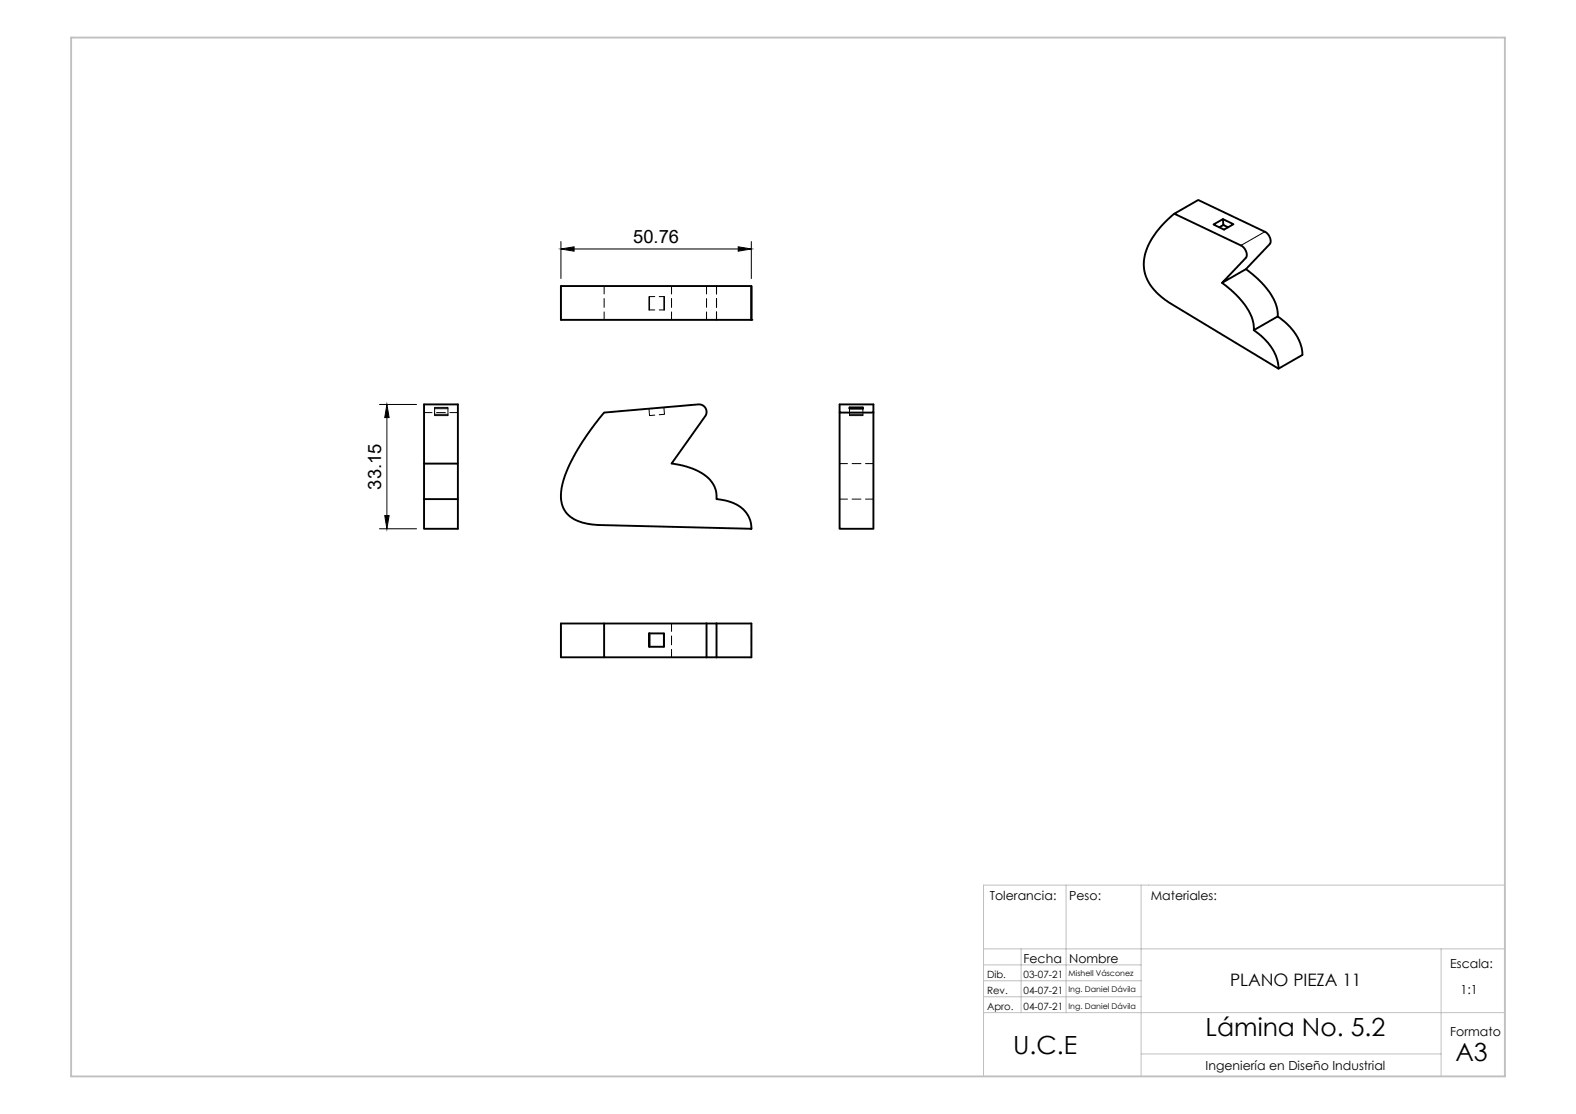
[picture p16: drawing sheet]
<svg xmlns="http://www.w3.org/2000/svg" width="420mm" height="297mm" viewBox="0 0 420 297" stroke-linecap="round" stroke-linejoin="round" font-family="sans-serif">
<defs><g id="words">
<g font-size="6.7">
<text x="270.1" y="281">U.C.E</text>
<text x="321.4" y="276.2">Lámina No. 5.2</text>
<text x="388" y="282.8">A3</text>
</g>
<g font-size="4.9">
<text x="168.8" y="64.8">50.76</text>
<text x="101.6" y="130.5" transform="rotate(-90 101.6 130.5)">33.15</text>
</g>
<text font-size="4.6" x="327.9" y="262.9">PLANO PIEZA 11</text>
<g font-size="3.3">
<text x="263.9" y="240">Tolerancia:</text>
<text x="285" y="240">Peso:</text>
<text x="306.8" y="240">Materiales:</text>
<text x="272.9" y="256.9">Fecha</text>
<text x="285" y="256.9">Nombre</text>
<text x="386.6" y="258.1">Escala:</text>
<text x="389.4" y="265.1">1:1</text>
<text x="386.6" y="276.2">Formato</text>
<text x="321.4" y="285.3">Ingeniería en Diseño Industrial</text>
</g>
<g font-size="2.7">
<text x="263.1" y="260.8">Dib.</text>
<text x="272.9" y="260.8">03-07-21</text>
<text x="263.1" y="265.1">Rev.</text>
<text x="263.1" y="269.3">Apro.</text>
<text x="272.9" y="265">04-07-21</text>
<text x="272.9" y="269.3">04-07-21</text>
</g>
<g font-size="2.1">
<text x="284.9" y="260.3">Mishell Vásconez</text>
<text x="284.9" y="264.6">Ing. Daniel Dávila</text>
<text x="284.9" y="268.9">Ing. Daniel Dávila</text>
</g>
</g></defs>
<!-- layer: Capa 1 -->
<path d="M262.2 236h139v51h-139zM284.2 236v34M304.2 236v51M262.2 253h139M262.2 257.3h42M272.2 253v17M384.2 253v34M262.2 270h139M262.2 261.5h42M262.2 265.8h42M304.2 281h80" fill="none" stroke="#c0c0c0" stroke-width=".27"/>
<path d="M19 10h382.2v277h-382.2z" fill="none" stroke="#c0c0c0" stroke-width=".5"/>
<g fill="none" stroke="#000" stroke-width=".27">
<path d="M149.5 66.4l3.6-.6v1.2zM149.5 64.4v9.9M153.1 66.4h43.7M161.1 76.3v2.1M161.1 79.6v2.4M173.2 79.1v3.5M174.6 79.1h-1.6v3.5h1.6M175.7 79.1h1.4v3.5h-1.4M177 79.1v3.5M179 76.3v2.1M179 79.6v2.4M188.4 76.3v2.1"/>
<path d="M188.4 79.6v2.4M191 76.3v2.1M191 79.6v2.4M196.8 65.8l3.5 .6-3.5 .6zM200.3 64.4v9.9M200.3 76.3v2.1M200.3 79.6v2.4M337.2 61.8l-6.4 3.7M161.1 83.2v2.1M179 83.2v2.1M188.4 83.2v2.1M191 83.2v2.1"/>
<path d="M200.3 83.2v2.1M101.2 107.9h9.9M103.1 111.3v26.2M103.1 107.9l.6 3.4h-1.1zM113.1 110h2.1M115.9 110.5v.3h3.5v-2.2h-3.5v1.9h3.5M115.9 109h3.5M116.4 110h2.3M120 110h2.1M173 109l.2 1.8 1.4-.1M177 108.6l.1 1.9-1.4 .1M226.5 109v1.8h3.5v-1.8"/>
<path d="M226.5 110.5h3.5M102.6 137.5h1.1l-.6 3.5zM223.8 123.6h2.2M223.8 133.1h2.2M227.2 123.6h2.3M227.2 133.1h2.3M230.7 123.6h2.2M230.7 133.1h2.2M101.2 141h9.9M177 168.9h.1v3.6h-.1M179 166.3v2.1M179 169.6v2.3"/>
<path d="M179 173.2v2.1M191 166.3v2.1M191 169.6v2.3M191 173.2v2.1M200.3 166.3v2.1M200.3 169.6v2.3M200.3 173.2v2.1"/>
</g>
<g fill="none" stroke="#000" stroke-width=".51">
<path d="M313.1 57l-2.8 2.5a16.5 16.5 0 0 0-5.4 10.7l.3 2.5 .8 2.3 1.8 2.5 2.2 1.9 2.2 1.6 28.6 17.3M326 58.4l-2.5 1.5 2.8 1.3 2.5-1.4-2.8-1.4 .1 1.6 1.3 .6M326.1 60l-1 .6M149.5 76.3h50.8v9h-50.8zM200.3 76.3v9M325.8 75.4l2.3 1.9 2.2 2.1 1.5 1.8 1.3 2a9 9 0 0 1 1.2 4.8l6.3-3.6 3.2 2.7 1.8 2.3 1.3 2.9 .3 2.3-6.4 3.7-.3-2.4-1.3-2.8-1.9-2.5-3-2.6M332.2 71.8l6.4-6.9 .2-.8-.2-.7-.9-1.3-18.3-8.8-6.3 3.7 17.8 8.5 .7 .5 .7 1.3 .1 .7-.2 .7-6.4 6.7 6.4-3.6 3.6 3 2.8 3.4 1.5 2.9 .4 1.4 .1 1.9M161.1 110l25.1-2.2 1.3 .3 .5 .5 .3 .8v.8l-.2 .7-9.1 12.7 3.3 .6 3.6 1.3a7.6 7.6 0 0 1 5.1 7.6l2.9 .5 2.8 1.1a7.1 7.1 0 0 1 3.6 6.3l-41.8-1.1a10.2 10.2 0 0 1-7.6-3.2l-.9-1.8a13.9 13.9 0 0 1 1.2-9.6 64.6 64.6 0 0 1 9.9-15.3zM223.8 107.8h9.1v2.2h-9.1zM223.8 110v31h9.1v-31M226.5 108.6h3.5v.4h-3.5zM113.1 123.6v9.5h9v7.9h-9v-7.9"/>
<path d="M122.1 123.6v-15.8h-9v15.8h9v9.5M161.1 166.3h-11.6v9h11.6M173 168.9h4v3.6h-4zM173.2 168.9v3.6M188.4 175.3h2.6M188.4 166.2h-27.3v9.1h27.3M188.4 166.3h2.6M188.4 166.3v9M191 166.3h9.3v9h-9.3M191 166.3v9"/>
</g>
<g fill="#000">
<path d="M149.5 66.4l3.6-.6v1.2zM196.8 65.8l3.5 .6-3.5 .6zM103.1 107.9l.6 3.4h-1.1zM102.6 137.5h1.1l-.6 3.5z"/>
<circle cx="200.3" cy="85.3" r=".25"/>
</g>
<use href="#words"/>
</svg>
